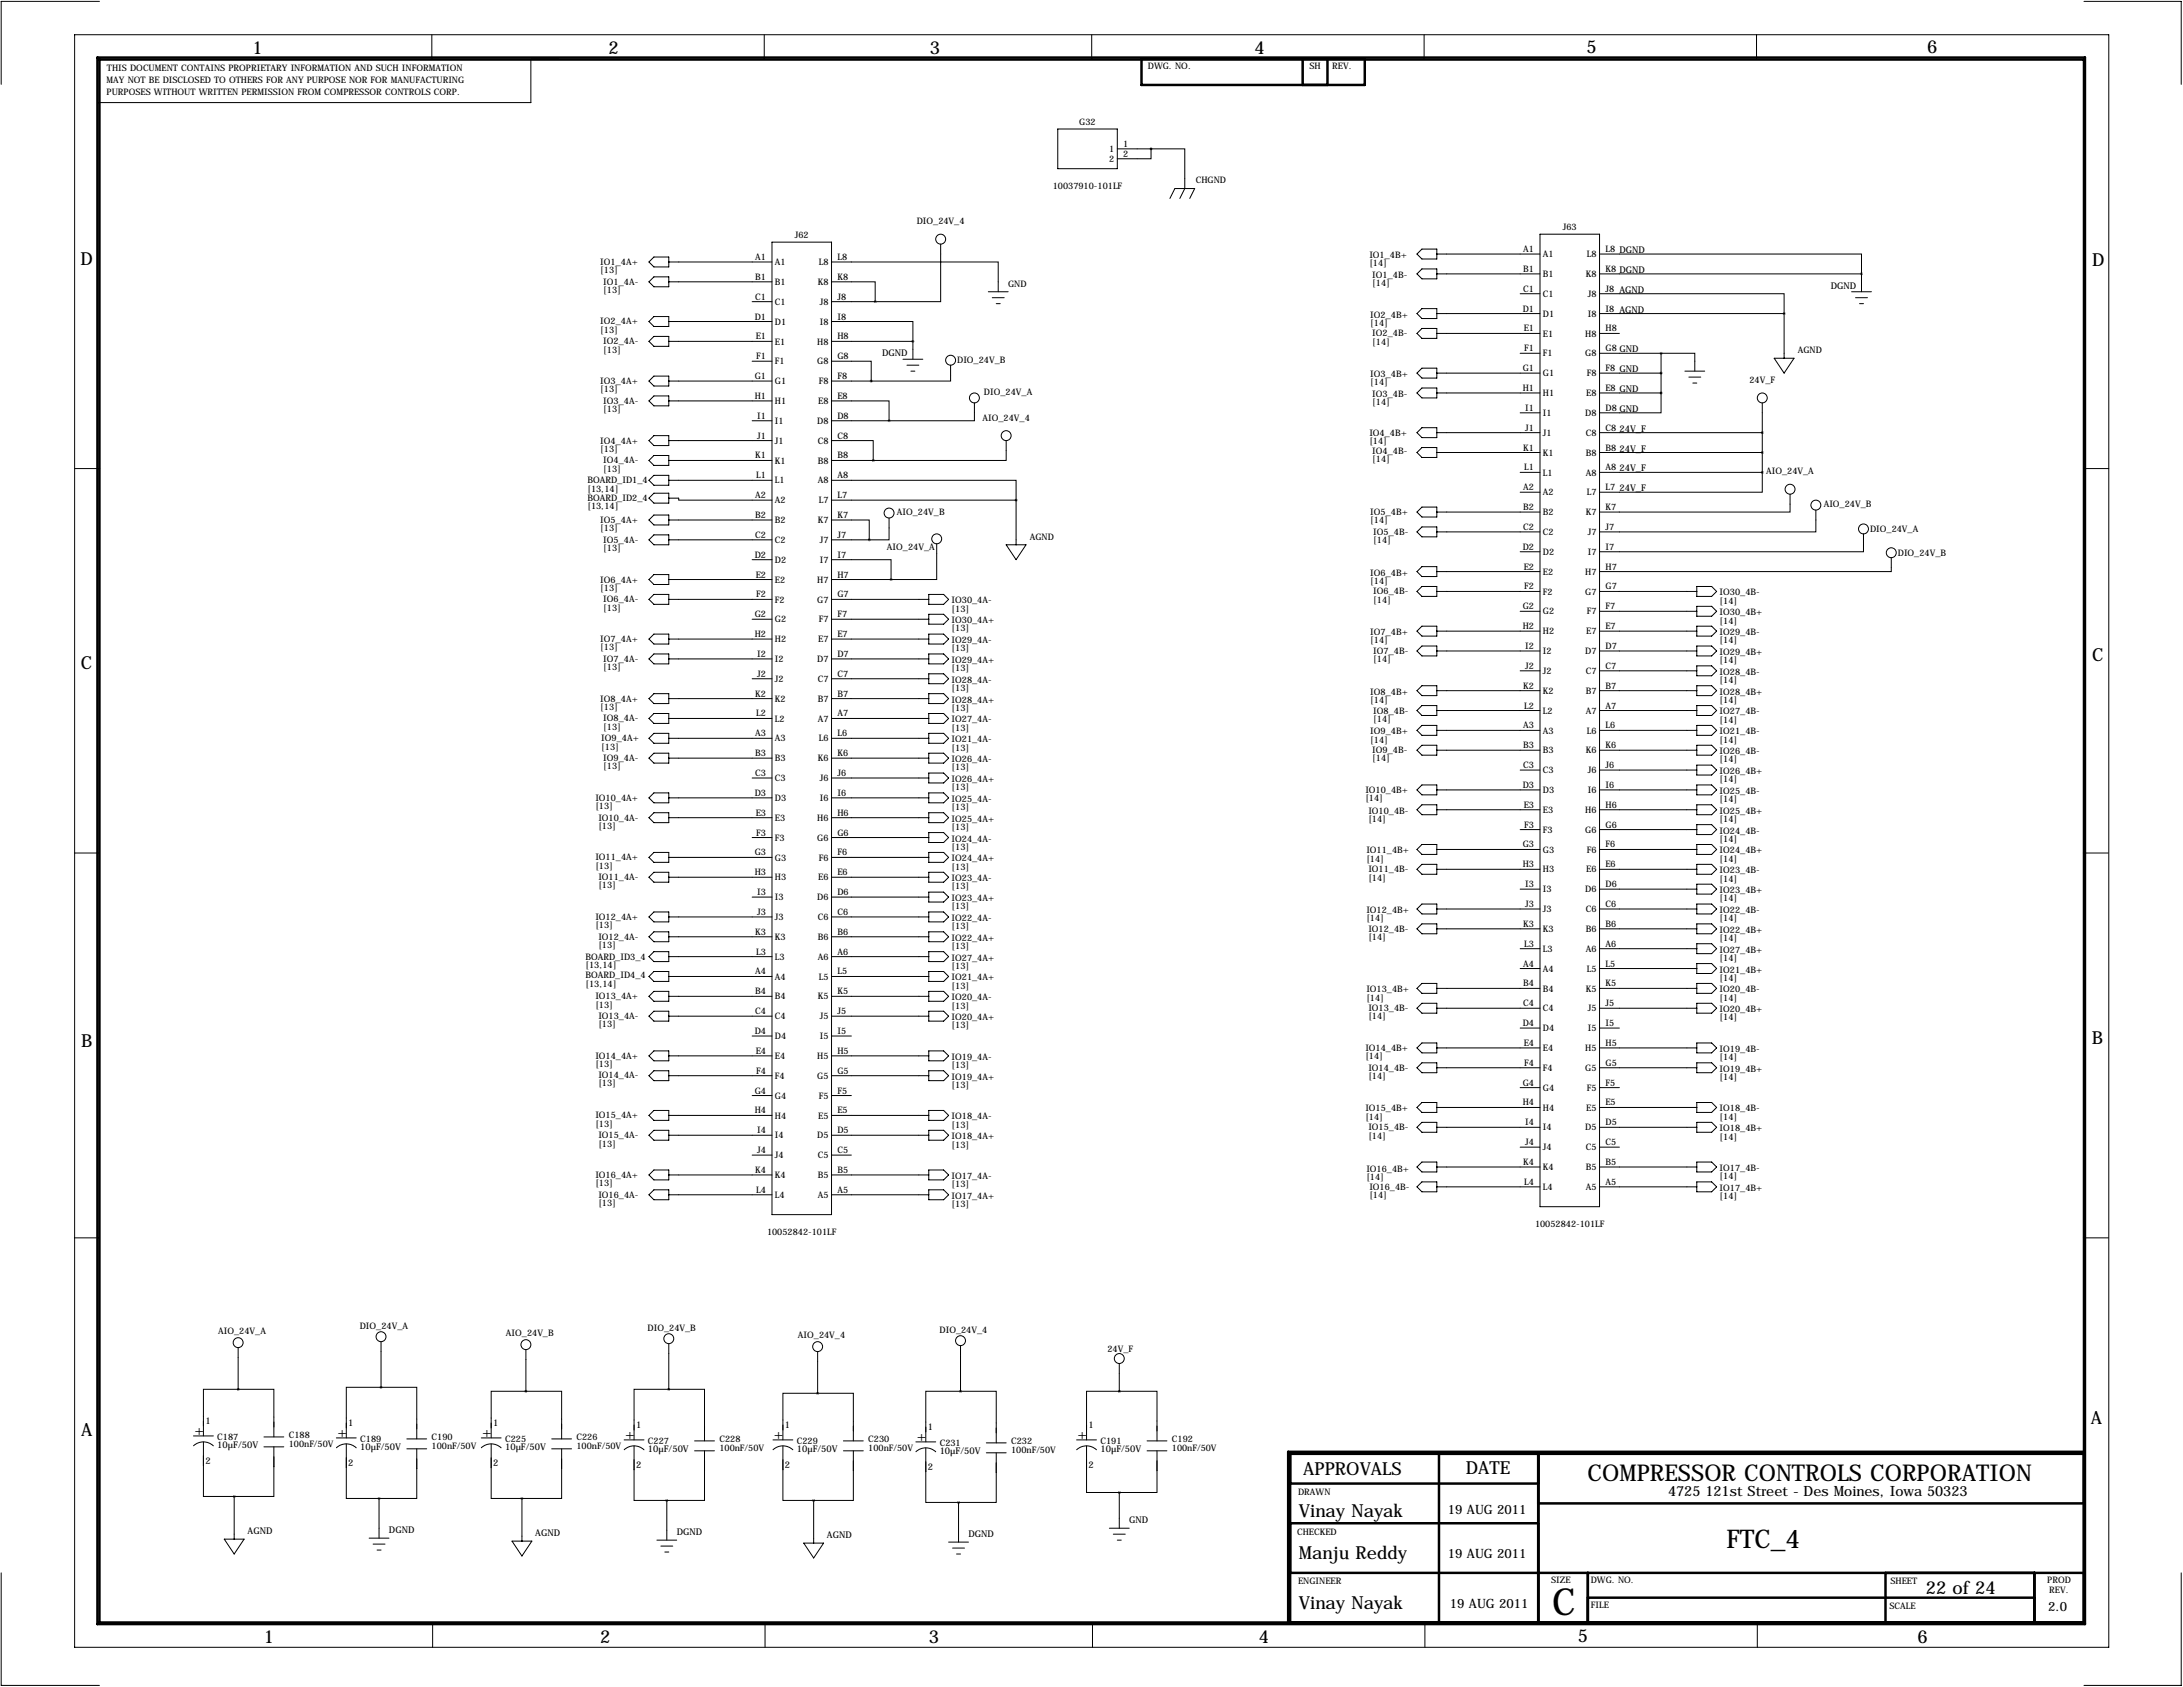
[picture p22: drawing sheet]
<svg xmlns="http://www.w3.org/2000/svg" width="559mm" height="432mm" viewBox="0 0 559 432" stroke-linecap="round" stroke-linejoin="round" font-family="sans-serif">
<defs><g id="words">
<text font-size="9.6" x="397.3" y="413.5">C</text>
<text font-size="6.6" x="442" y="396.2">FTC_4</text>
<text font-size="5.9" x="406.4" y="379">COMPRESSOR CONTROLS CORPORATION</text>
<g font-size="4.6">
<text x="64.6" y="13.7">1</text>
<text x="155.8" y="13.7">2</text>
<text x="238" y="13.7">3</text>
<text x="321.1" y="13.7">4</text>
<text x="406.1" y="13.5">5</text>
<text x="493.3" y="13.5">6</text>
<text x="20.6" y="67.9">D</text>
<text x="535.6" y="68.1">D</text>
<text x="20.7" y="171.1">C</text>
<text x="535.5" y="169.2">C</text>
<text x="20.8" y="268.1">B</text>
<text x="535.4" y="267.2">B</text>
<text x="535.2" y="364.5">A</text>
<text x="20.8" y="367.5">A</text>
<text x="333.6" y="377.4">APPROVALS</text>
<text x="375.2" y="377.2">DATE</text>
<text x="332.5" y="388.4">Vinay Nayak</text>
<text x="332.5" y="399">Manju Reddy</text>
<text x="493" y="407.9">22 of 24</text>
<text x="332.5" y="411.7">Vinay Nayak</text>
<text x="67.5" y="420.6">1</text>
<text x="153.6" y="420.6">2</text>
<text x="237.8" y="420.6">3</text>
<text x="322.2" y="420.5">4</text>
<text x="403.9" y="420.4">5</text>
<text x="490.9" y="420.6">6</text>
</g>
<g font-size="3.6">
<text x="49.8" y="367.3">+</text>
<text x="86.4" y="367.8">+</text>
<text x="123.4" y="367.8">+</text>
<text x="160" y="368.3">+</text>
<text x="198.1" y="368.3">+</text>
<text x="234.7" y="368.8">+</text>
<text x="275.8" y="368.3">+</text>
<text x="427" y="383">4725 121st Street - Des Moines, Iowa 50323</text>
</g>
<g font-size="3.3">
<text x="370.6" y="387.6">19 AUG 2011</text>
<text x="370.6" y="398.8">19 AUG 2011</text>
<text x="371.1" y="411.5">19 AUG 2011</text>
<text x="524.3" y="412.2">2.0</text>
</g>
<g font-size="2.4">
<text x="468.6" y="73.9">DGND</text>
<text x="225.8" y="91.2">DGND</text>
<text x="414.5" y="110.5">24V_F</text>
<text x="414.5" y="115.6">24V_F</text>
<text x="414.5" y="125.7">24V_F</text>
<text x="414.5" y="120.7">24V_F</text>
<text x="52.6" y="364.5">1</text>
<text x="89.2" y="365">1</text>
<text x="126.2" y="365">1</text>
<text x="162.8" y="365.5">1</text>
<text x="200.9" y="365.5">1</text>
<text x="278.6" y="365.5">1</text>
<text x="55.6" y="370.7">10µF/50V</text>
<text x="92.2" y="371.2">10µF/50V</text>
<text x="129.3" y="371.2">10µF/50V</text>
<text x="165.9" y="371.7">10µF/50V</text>
<text x="204" y="371.7">10µF/50V</text>
<text x="237.5" y="366">1</text>
<text x="281.7" y="371.7">10µF/50V</text>
<text x="52.6" y="374.8">2</text>
<text x="89.2" y="375.3">2</text>
<text x="126.2" y="375.3">2</text>
<text x="162.8" y="375.8">2</text>
<text x="200.9" y="375.8">2</text>
<text x="237.5" y="376.3">2</text>
<text x="240.5" y="372.2">10µF/50V</text>
<text x="278.6" y="375.8">2</text>
<text x="289.1" y="389.9">GND</text>
<text x="63.4" y="392.7">AGND</text>
<text x="99.6" y="392.4">DGND</text>
<text x="137" y="393.2">AGND</text>
<text x="173.2" y="392.9">DGND</text>
<text x="211.7" y="393.7">AGND</text>
<text x="247.9" y="393.4">DGND</text>
</g>
<g font-size="2.3">
<text x="293.8" y="17.6">DWG. NO.</text>
<text x="335.2" y="17.7">SH</text>
<text x="341" y="17.7">REV.</text>
<text x="27.3" y="21.1">MAY NOT BE DISCLOSED TO OTHERS FOR ANY PURPOSE NOR FOR MANUFACTURING</text>
<text x="27.4" y="18.3">THIS DOCUMENT CONTAINS PROPRIETARY INFORMATION AND SUCH INFORMATION</text>
<text x="27.3" y="24.2">PURPOSES WITHOUT WRITTEN PERMISSION FROM COMPRESSOR CONTROLS CORP.</text>
<text x="276.3" y="32">G32</text>
<text x="283.9" y="38.9">1</text>
<text x="283.9" y="41.4">2</text>
<text x="287.5" y="37.6">1</text>
<text x="287.5" y="40.1">2</text>
<text x="306.1" y="46.7">CHGND</text>
<text x="269.5" y="48.3">10037910-101LF</text>
<text x="234.7" y="57.4">DIO_24V_4</text>
<text x="400" y="58.9">J63</text>
<text x="203.5" y="61">J62</text>
<text x="389.9" y="64.5">A1</text>
<text x="395" y="65.8">A1</text>
<text x="406.2" y="65.8">L8</text>
<text x="411" y="64.5">L8 DGND</text>
<text x="153.7" y="67.8">IO1_4A+</text>
<text x="153.7" y="69.9">[13]</text>
<text x="193.3" y="66.5">A1</text>
<text x="193.3" y="71.6">B1</text>
<text x="198.4" y="67.9">A1</text>
<text x="209.6" y="67.9">L8</text>
<text x="214.4" y="66.5">L8</text>
<text x="214.4" y="71.6">K8</text>
<text x="350.5" y="66">IO1_4B+</text>
<text x="350.5" y="68.2">[14]</text>
<text x="351.3" y="71.1">IO1_4B-</text>
<text x="389.9" y="69.6">B1</text>
<text x="395" y="70.9">B1</text>
<text x="405.9" y="70.9">K8</text>
<text x="411" y="69.6">K8 DGND</text>
<text x="154.4" y="72.9">IO1_4A-</text>
<text x="154.4" y="75">[13]</text>
<text x="193.3" y="76.7">C1</text>
<text x="198.4" y="72.9">B1</text>
<text x="209.3" y="72.9">K8</text>
<text x="214.4" y="76.7">J8</text>
<text x="258.1" y="73.4">GND</text>
<text x="351.3" y="73.2">[14]</text>
<text x="389.9" y="74.7">C1</text>
<text x="395" y="76">C1</text>
<text x="406.4" y="76">J8</text>
<text x="411" y="74.7">J8 AGND</text>
<text x="153.7" y="83.1">IO2_4A+</text>
<text x="193.2" y="81.8">D1</text>
<text x="198.4" y="78">C1</text>
<text x="198.4" y="83.1">D1</text>
<text x="209.9" y="78">J8</text>
<text x="209.9" y="83.1">I8</text>
<text x="214.4" y="81.8">I8</text>
<text x="350.8" y="81.3">IO2_4B+</text>
<text x="350.8" y="83.4">[14]</text>
<text x="389.8" y="79.8">D1</text>
<text x="395" y="81.1">D1</text>
<text x="406.4" y="81.1">I8</text>
<text x="411" y="79.8">I8 AGND</text>
<text x="153.7" y="85.2">[13]</text>
<text x="154.4" y="88.1">IO2_4A-</text>
<text x="193.5" y="86.9">E1</text>
<text x="198.4" y="88.2">E1</text>
<text x="209.2" y="88.2">H8</text>
<text x="214.4" y="86.9">H8</text>
<text x="351.3" y="86.1">IO2_4B-</text>
<text x="351.3" y="88.2">[14]</text>
<text x="390" y="84.8">E1</text>
<text x="390.2" y="89.9">F1</text>
<text x="395" y="86.2">E1</text>
<text x="405.8" y="86.2">H8</text>
<text x="411" y="84.8">H8</text>
<text x="411" y="89.9">G8 GND</text>
<text x="154.4" y="90.3">[13]</text>
<text x="193.6" y="91.9">F1</text>
<text x="198.4" y="93.3">F1</text>
<text x="209.2" y="93.3">G8</text>
<text x="214.4" y="91.9">G8</text>
<text x="245" y="93">DIO_24V_B</text>
<text x="389.8" y="95">G1</text>
<text x="395" y="91.2">F1</text>
<text x="405.8" y="91.2">G8</text>
<text x="411" y="95">F8 GND</text>
<text x="460.2" y="90.4">AGND</text>
<text x="153.7" y="98.3">IO3_4A+</text>
<text x="153.7" y="100.4">[13]</text>
<text x="193.2" y="97">G1</text>
<text x="198.4" y="98.3">G1</text>
<text x="209.6" y="98.3">F8</text>
<text x="214.4" y="97">F8</text>
<text x="251.9" y="101.1">DIO_24V_A</text>
<text x="350.8" y="96.5">IO3_4B+</text>
<text x="350.8" y="98.6">[14]</text>
<text x="351.3" y="101.6">IO3_4B-</text>
<text x="389.8" y="100.1">H1</text>
<text x="395" y="96.3">G1</text>
<text x="395" y="101.4">H1</text>
<text x="406.1" y="101.4">E8</text>
<text x="406.2" y="96.3">F8</text>
<text x="411" y="100.1">E8 GND</text>
<text x="447.8" y="98">24V_F</text>
<text x="154.4" y="103.4">IO3_4A-</text>
<text x="154.4" y="105.5">[13]</text>
<text x="193.2" y="102.1">H1</text>
<text x="193.8" y="107.2">I1</text>
<text x="198.4" y="103.4">H1</text>
<text x="209.5" y="103.4">E8</text>
<text x="214.4" y="102.1">E8</text>
<text x="214.4" y="107.2">D8</text>
<text x="251.5" y="107.7">AIO_24V_4</text>
<text x="351.3" y="103.7">[14]</text>
<text x="390.4" y="105.2">I1</text>
<text x="395" y="106.5">I1</text>
<text x="405.8" y="106.5">D8</text>
<text x="411" y="105.2">D8 GND</text>
<text x="153.7" y="113.5">IO4_4A+</text>
<text x="193.8" y="112.3">J1</text>
<text x="198.4" y="108.5">I1</text>
<text x="198.4" y="113.6">J1</text>
<text x="209.2" y="108.5">D8</text>
<text x="209.3" y="113.6">C8</text>
<text x="214.4" y="112.3">C8</text>
<text x="350.5" y="111.5">IO4_4B+</text>
<text x="350.5" y="113.6">[14]</text>
<text x="390.4" y="110.2">J1</text>
<text x="395" y="111.6">J1</text>
<text x="405.9" y="111.6">C8</text>
<text x="411" y="110.2">C8</text>
<text x="153.7" y="115.7">[13]</text>
<text x="154.4" y="118.6">IO4_4A-</text>
<text x="193.3" y="117.3">K1</text>
<text x="198.4" y="118.7">K1</text>
<text x="209.3" y="118.7">B8</text>
<text x="214.4" y="117.3">B8</text>
<text x="351.3" y="116.1">IO4_4B-</text>
<text x="351.3" y="118.2">[14]</text>
<text x="389.9" y="115.3">K1</text>
<text x="395" y="116.6">K1</text>
<text x="405.9" y="116.6">B8</text>
<text x="411" y="115.3">B8</text>
<text x="150.4" y="123.7">BOARD_ID1_4</text>
<text x="150.4" y="125.8">[13,14]</text>
<text x="154.4" y="120.7">[13]</text>
<text x="193.6" y="122.4">L1</text>
<text x="198.4" y="123.7">L1</text>
<text x="209.3" y="123.7">A8</text>
<text x="214.4" y="122.4">A8</text>
<text x="389.9" y="125.5">A2</text>
<text x="390.2" y="120.4">L1</text>
<text x="395" y="121.7">L1</text>
<text x="405.9" y="121.7">A8</text>
<text x="411" y="120.4">A8</text>
<text x="411" y="125.5">L7</text>
<text x="452.1" y="121.4">AIO_24V_A</text>
<text x="150.4" y="128.3">BOARD_ID2_4</text>
<text x="150.4" y="130.4">[13,14]</text>
<text x="193.3" y="127.5">A2</text>
<text x="198.4" y="128.8">A2</text>
<text x="209.6" y="128.8">L7</text>
<text x="214.4" y="127.5">L7</text>
<text x="229.6" y="131.8">AIO_24V_B</text>
<text x="350.8" y="131.8">IO5_4B+</text>
<text x="389.9" y="130.6">B2</text>
<text x="395" y="126.8">A2</text>
<text x="395" y="131.9">B2</text>
<text x="405.9" y="131.9">K7</text>
<text x="406.2" y="126.8">L7</text>
<text x="411" y="130.6">K7</text>
<text x="466.8" y="129.8">AIO_24V_B</text>
<text x="153.7" y="133.9">IO5_4A+</text>
<text x="153.7" y="136">[13]</text>
<text x="193.3" y="132.6">B2</text>
<text x="193.3" y="137.7">C2</text>
<text x="198.4" y="133.9">B2</text>
<text x="209.3" y="133.9">K7</text>
<text x="214.4" y="132.6">K7</text>
<text x="214.4" y="137.7">J7</text>
<text x="350.8" y="133.9">[14]</text>
<text x="351.5" y="136.9">IO5_4B-</text>
<text x="389.9" y="135.6">C2</text>
<text x="395" y="137">C2</text>
<text x="406.4" y="137">J7</text>
<text x="411" y="135.6">J7</text>
<text x="478.7" y="136.1">DIO_24V_A</text>
<text x="154.4" y="138.9">IO5_4A-</text>
<text x="154.4" y="141.1">[13]</text>
<text x="193.2" y="142.7">D2</text>
<text x="198.4" y="139">C2</text>
<text x="209.9" y="139">J7</text>
<text x="214.4" y="142.7">I7</text>
<text x="227" y="140.7">AIO_24V_A</text>
<text x="263.6" y="138.2">AGND</text>
<text x="351.5" y="139">[14]</text>
<text x="389.8" y="140.7">D2</text>
<text x="395" y="142">D2</text>
<text x="406.4" y="142">I7</text>
<text x="411" y="140.7">I7</text>
<text x="485.8" y="142.2">DIO_24V_B</text>
<text x="153.7" y="149.1">IO6_4A+</text>
<text x="193.5" y="147.8">E2</text>
<text x="198.4" y="144.1">D2</text>
<text x="198.4" y="149.1">E2</text>
<text x="209.2" y="149.1">H7</text>
<text x="209.9" y="144.1">I7</text>
<text x="214.4" y="147.8">H7</text>
<text x="350.8" y="147.3">IO6_4B+</text>
<text x="350.8" y="149.4">[14]</text>
<text x="390" y="145.8">E2</text>
<text x="395" y="147.1">E2</text>
<text x="405.8" y="147.1">H7</text>
<text x="411" y="145.8">H7</text>
<text x="153.7" y="151.2">[13]</text>
<text x="154.4" y="154.2">IO6_4A-</text>
<text x="193.6" y="152.9">F2</text>
<text x="198.4" y="154.2">F2</text>
<text x="209.2" y="154.2">G7</text>
<text x="214.4" y="152.9">G7</text>
<text x="243.6" y="154.4">IO30_4A-</text>
<text x="351.5" y="152.1">IO6_4B-</text>
<text x="351.5" y="154.3">[14]</text>
<text x="389.8" y="156">G2</text>
<text x="390.2" y="150.9">F2</text>
<text x="395" y="152.2">F2</text>
<text x="405.8" y="152.2">G7</text>
<text x="411" y="150.9">G7</text>
<text x="411" y="156">F7</text>
<text x="440.2" y="152.4">IO30_4B-</text>
<text x="440.2" y="154.5">[14]</text>
<text x="154.4" y="156.3">[13]</text>
<text x="193.2" y="158">G2</text>
<text x="198.4" y="159.3">G2</text>
<text x="209.6" y="159.3">F7</text>
<text x="214.4" y="158">F7</text>
<text x="243.6" y="156.6">[13]</text>
<text x="243.6" y="159.5">IO30_4A+</text>
<text x="243.6" y="161.6">[13]</text>
<text x="389.8" y="161">H2</text>
<text x="395" y="157.3">G2</text>
<text x="406.2" y="157.3">F7</text>
<text x="411" y="161">E7</text>
<text x="440.2" y="157.5">IO30_4B+</text>
<text x="440.2" y="159.6">[14]</text>
<text x="153.7" y="164.3">IO7_4A+</text>
<text x="153.7" y="166.5">[13]</text>
<text x="193.2" y="163.1">H2</text>
<text x="198.4" y="164.4">H2</text>
<text x="209.5" y="164.4">E7</text>
<text x="214.4" y="163.1">E7</text>
<text x="243.6" y="164.6">IO29_4A-</text>
<text x="243.6" y="166.7">[13]</text>
<text x="350.8" y="162.6">IO7_4B+</text>
<text x="350.8" y="164.7">[14]</text>
<text x="351.5" y="167.4">IO7_4B-</text>
<text x="390.4" y="166.1">I2</text>
<text x="395" y="162.4">H2</text>
<text x="395" y="167.4">I2</text>
<text x="405.8" y="167.4">D7</text>
<text x="406.1" y="162.4">E7</text>
<text x="411" y="166.1">D7</text>
<text x="440.2" y="162.6">IO29_4B-</text>
<text x="440.2" y="164.7">[14]</text>
<text x="440.2" y="167.6">IO29_4B+</text>
<text x="154.4" y="169.4">IO7_4A-</text>
<text x="154.4" y="171.5">[13]</text>
<text x="193.8" y="168.1">I2</text>
<text x="193.8" y="173.2">J2</text>
<text x="198.4" y="169.5">I2</text>
<text x="209.2" y="169.5">D7</text>
<text x="214.4" y="168.1">D7</text>
<text x="214.4" y="173.2">C7</text>
<text x="243.6" y="169.7">IO29_4A+</text>
<text x="243.6" y="171.8">[13]</text>
<text x="351.5" y="169.5">[14]</text>
<text x="390.4" y="171.2">J2</text>
<text x="395" y="172.5">J2</text>
<text x="405.9" y="172.5">C7</text>
<text x="411" y="171.2">C7</text>
<text x="440.2" y="172.7">IO28_4B-</text>
<text x="440.2" y="169.8">[14]</text>
<text x="153.7" y="179.6">IO8_4A+</text>
<text x="193.3" y="178.3">K2</text>
<text x="198.4" y="174.5">J2</text>
<text x="198.4" y="179.6">K2</text>
<text x="209.3" y="174.5">C7</text>
<text x="209.3" y="179.6">B7</text>
<text x="214.4" y="178.3">B7</text>
<text x="243.6" y="174.8">IO28_4A-</text>
<text x="243.6" y="176.9">[13]</text>
<text x="243.6" y="179.8">IO28_4A+</text>
<text x="350.8" y="177.8">IO8_4B+</text>
<text x="350.8" y="179.9">[14]</text>
<text x="389.9" y="176.3">K2</text>
<text x="395" y="177.6">K2</text>
<text x="405.9" y="177.6">B7</text>
<text x="411" y="176.3">B7</text>
<text x="440.2" y="174.8">[14]</text>
<text x="440.2" y="177.8">IO28_4B+</text>
<text x="440.2" y="179.9">[14]</text>
<text x="153.7" y="181.7">[13]</text>
<text x="154.4" y="184.7">IO8_4A-</text>
<text x="193.6" y="183.4">L2</text>
<text x="198.4" y="184.7">L2</text>
<text x="209.3" y="184.7">A7</text>
<text x="214.4" y="183.4">A7</text>
<text x="243.6" y="184.9">IO27_4A-</text>
<text x="243.6" y="182">[13]</text>
<text x="351.5" y="182.6">IO8_4B-</text>
<text x="351.5" y="184.7">[14]</text>
<text x="390.2" y="181.4">L2</text>
<text x="395" y="182.7">L2</text>
<text x="405.9" y="182.7">A7</text>
<text x="411" y="181.4">A7</text>
<text x="440.2" y="182.9">IO27_4B-</text>
<text x="440.2" y="185">[14]</text>
<text x="153.9" y="189.7">IO9_4A+</text>
<text x="153.9" y="191.9">[13]</text>
<text x="154.4" y="186.8">[13]</text>
<text x="193.3" y="188.5">A3</text>
<text x="198.4" y="189.8">A3</text>
<text x="209.6" y="189.8">L6</text>
<text x="214.4" y="188.5">L6</text>
<text x="243.6" y="187">[13]</text>
<text x="243.6" y="190">IO21_4A-</text>
<text x="350.8" y="188">IO9_4B+</text>
<text x="350.8" y="190.1">[14]</text>
<text x="389.9" y="186.4">A3</text>
<text x="389.9" y="191.5">B3</text>
<text x="395" y="187.8">A3</text>
<text x="406.2" y="187.8">L6</text>
<text x="411" y="186.4">L6</text>
<text x="411" y="191.5">K6</text>
<text x="440.2" y="188">IO21_4B-</text>
<text x="440.2" y="190.1">[14]</text>
<text x="154.4" y="194.8">IO9_4A-</text>
<text x="154.4" y="196.9">[13]</text>
<text x="193.3" y="193.5">B3</text>
<text x="198.4" y="194.9">B3</text>
<text x="209.3" y="194.9">K6</text>
<text x="214.4" y="193.5">K6</text>
<text x="243.6" y="195.1">IO26_4A-</text>
<text x="243.6" y="197.2">[13]</text>
<text x="243.6" y="192.1">[13]</text>
<text x="351.3" y="192.8">IO9_4B-</text>
<text x="351.3" y="194.9">[14]</text>
<text x="389.9" y="196.6">C3</text>
<text x="395" y="192.8">B3</text>
<text x="395" y="197.9">C3</text>
<text x="405.9" y="192.8">K6</text>
<text x="406.4" y="197.9">J6</text>
<text x="411" y="196.6">J6</text>
<text x="440.2" y="193">IO26_4B-</text>
<text x="440.2" y="195.2">[14]</text>
<text x="193.2" y="203.7">D3</text>
<text x="193.3" y="198.6">C3</text>
<text x="198.4" y="199.9">C3</text>
<text x="209.9" y="199.9">J6</text>
<text x="214.4" y="198.6">J6</text>
<text x="214.4" y="203.7">I6</text>
<text x="243.6" y="200.2">IO26_4A+</text>
<text x="243.6" y="202.3">[13]</text>
<text x="349.5" y="202.9">IO10_4B+</text>
<text x="389.8" y="201.7">D3</text>
<text x="395" y="203">D3</text>
<text x="406.4" y="203">I6</text>
<text x="411" y="201.7">I6</text>
<text x="440.2" y="203.2">IO25_4B-</text>
<text x="440.2" y="198.1">IO26_4B+</text>
<text x="440.2" y="200.2">[14]</text>
<text x="152.4" y="205">IO10_4A+</text>
<text x="152.4" y="207.1">[13]</text>
<text x="193.5" y="208.8">E3</text>
<text x="198.4" y="205">D3</text>
<text x="209.9" y="205">I6</text>
<text x="214.4" y="208.8">H6</text>
<text x="243.6" y="205.2">IO25_4A-</text>
<text x="243.6" y="207.4">[13]</text>
<text x="349.5" y="205.1">[14]</text>
<text x="350.3" y="208.3">IO10_4B-</text>
<text x="390" y="206.8">E3</text>
<text x="395" y="208.1">E3</text>
<text x="405.8" y="208.1">H6</text>
<text x="411" y="206.8">H6</text>
<text x="440.2" y="205.3">[14]</text>
<text x="440.2" y="208.3">IO25_4B+</text>
<text x="153.2" y="210.1">IO10_4A-</text>
<text x="153.2" y="212.2">[13]</text>
<text x="193.6" y="213.9">F3</text>
<text x="198.4" y="210.1">E3</text>
<text x="198.4" y="215.2">F3</text>
<text x="209.2" y="210.1">H6</text>
<text x="209.2" y="215.2">G6</text>
<text x="214.4" y="213.9">G6</text>
<text x="243.6" y="215.4">IO24_4A-</text>
<text x="243.6" y="210.3">IO25_4A+</text>
<text x="243.6" y="212.4">[13]</text>
<text x="350.3" y="210.4">[14]</text>
<text x="390.2" y="211.8">F3</text>
<text x="395" y="213.2">F3</text>
<text x="405.8" y="213.2">G6</text>
<text x="411" y="211.8">G6</text>
<text x="440.2" y="213.4">IO24_4B-</text>
<text x="440.2" y="215.5">[14]</text>
<text x="440.2" y="210.4">[14]</text>
<text x="152.4" y="220.2">IO11_4A+</text>
<text x="193.2" y="218.9">G3</text>
<text x="198.4" y="220.3">G3</text>
<text x="209.6" y="220.3">F6</text>
<text x="214.4" y="218.9">F6</text>
<text x="243.6" y="217.5">[13]</text>
<text x="243.6" y="220.5">IO24_4A+</text>
<text x="349.8" y="218.4">IO11_4B+</text>
<text x="349.8" y="220.6">[14]</text>
<text x="389.8" y="216.9">G3</text>
<text x="389.8" y="222">H3</text>
<text x="395" y="218.2">G3</text>
<text x="406.2" y="218.2">F6</text>
<text x="411" y="216.9">F6</text>
<text x="411" y="222">E6</text>
<text x="440.2" y="218.4">IO24_4B+</text>
<text x="440.2" y="220.6">[14]</text>
<text x="152.4" y="222.3">[13]</text>
<text x="153.2" y="225.3">IO11_4A-</text>
<text x="153.2" y="227.4">[13]</text>
<text x="193.2" y="224">H3</text>
<text x="198.4" y="225.3">H3</text>
<text x="209.5" y="225.3">E6</text>
<text x="214.4" y="224">E6</text>
<text x="243.6" y="225.6">IO23_4A-</text>
<text x="243.6" y="227.7">[13]</text>
<text x="243.6" y="222.6">[13]</text>
<text x="350.3" y="223.3">IO11_4B-</text>
<text x="350.3" y="225.4">[14]</text>
<text x="390.4" y="227.1">I3</text>
<text x="395" y="223.3">H3</text>
<text x="406.1" y="223.3">E6</text>
<text x="411" y="227.1">D6</text>
<text x="440.2" y="223.5">IO23_4B-</text>
<text x="440.2" y="225.6">[14]</text>
<text x="193.8" y="229.1">I3</text>
<text x="198.4" y="230.4">I3</text>
<text x="209.2" y="230.4">D6</text>
<text x="214.4" y="229.1">D6</text>
<text x="243.6" y="230.6">IO23_4A+</text>
<text x="243.6" y="232.8">[13]</text>
<text x="349.8" y="233.7">IO12_4B+</text>
<text x="390.4" y="232.2">J3</text>
<text x="395" y="228.4">I3</text>
<text x="395" y="233.5">J3</text>
<text x="405.8" y="228.4">D6</text>
<text x="405.9" y="233.5">C6</text>
<text x="411" y="232.2">C6</text>
<text x="440.2" y="233.7">IO22_4B-</text>
<text x="440.2" y="228.6">IO23_4B+</text>
<text x="440.2" y="230.7">[14]</text>
<text x="152.4" y="235.5">IO12_4A+</text>
<text x="152.4" y="237.6">[13]</text>
<text x="193.3" y="239.3">K3</text>
<text x="193.8" y="234.2">J3</text>
<text x="198.4" y="235.5">J3</text>
<text x="209.3" y="235.5">C6</text>
<text x="214.4" y="234.2">C6</text>
<text x="214.4" y="239.3">B6</text>
<text x="243.6" y="235.7">IO22_4A-</text>
<text x="243.6" y="237.8">[13]</text>
<text x="349.8" y="235.8">[14]</text>
<text x="350.3" y="238.5">IO12_4B-</text>
<text x="389.9" y="237.2">K3</text>
<text x="395" y="238.6">K3</text>
<text x="405.9" y="238.6">B6</text>
<text x="411" y="237.2">B6</text>
<text x="440.2" y="235.8">[14]</text>
<text x="440.2" y="238.8">IO22_4B+</text>
<text x="149.9" y="245.6">BOARD_ID3_4</text>
<text x="153.2" y="240.5">IO12_4A-</text>
<text x="153.2" y="242.7">[13]</text>
<text x="193.6" y="244.3">L3</text>
<text x="198.4" y="240.6">K3</text>
<text x="198.4" y="245.7">L3</text>
<text x="209.3" y="240.6">B6</text>
<text x="209.3" y="245.7">A6</text>
<text x="214.4" y="244.3">A6</text>
<text x="243.6" y="240.8">IO22_4A+</text>
<text x="243.6" y="242.9">[13]</text>
<text x="243.6" y="245.9">IO27_4A+</text>
<text x="350.3" y="240.6">[14]</text>
<text x="390.2" y="242.3">L3</text>
<text x="395" y="243.6">L3</text>
<text x="405.9" y="243.6">A6</text>
<text x="411" y="242.3">A6</text>
<text x="440.2" y="240.9">[14]</text>
<text x="440.2" y="243.8">IO27_4B+</text>
<text x="440.2" y="246">[14]</text>
<text x="149.9" y="247.7">[13,14]</text>
<text x="149.9" y="250.4">BOARD_ID4_4</text>
<text x="193.3" y="249.4">A4</text>
<text x="198.4" y="250.7">A4</text>
<text x="209.6" y="250.7">L5</text>
<text x="214.4" y="249.4">L5</text>
<text x="243.6" y="251">IO21_4A+</text>
<text x="243.6" y="248">[13]</text>
<text x="389.9" y="247.4">A4</text>
<text x="395" y="248.7">A4</text>
<text x="406.2" y="248.7">L5</text>
<text x="411" y="247.4">L5</text>
<text x="440.2" y="248.9">IO21_4B+</text>
<text x="440.2" y="251">[14]</text>
<text x="149.9" y="252.6">[13,14]</text>
<text x="152.4" y="255.8">IO13_4A+</text>
<text x="152.4" y="257.9">[13]</text>
<text x="193.3" y="254.5">B4</text>
<text x="198.4" y="255.8">B4</text>
<text x="209.3" y="255.8">K5</text>
<text x="214.4" y="254.5">K5</text>
<text x="243.6" y="256">IO20_4A-</text>
<text x="243.6" y="253.1">[13]</text>
<text x="349.8" y="254">IO13_4B+</text>
<text x="349.8" y="256.1">[14]</text>
<text x="389.9" y="252.5">B4</text>
<text x="389.9" y="257.6">C4</text>
<text x="395" y="253.8">B4</text>
<text x="405.9" y="253.8">K5</text>
<text x="411" y="252.5">K5</text>
<text x="411" y="257.6">J5</text>
<text x="440.2" y="254">IO20_4B-</text>
<text x="440.2" y="256.1">[14]</text>
<text x="153.2" y="260.9">IO13_4A-</text>
<text x="153.2" y="263">[13]</text>
<text x="193.3" y="259.6">C4</text>
<text x="198.4" y="260.9">C4</text>
<text x="209.9" y="260.9">J5</text>
<text x="214.4" y="259.6">J5</text>
<text x="243.6" y="258.2">[13]</text>
<text x="243.6" y="261.1">IO20_4A+</text>
<text x="243.6" y="263.2">[13]</text>
<text x="350.3" y="258.8">IO13_4B-</text>
<text x="350.3" y="260.9">[14]</text>
<text x="389.8" y="262.6">D4</text>
<text x="395" y="258.9">C4</text>
<text x="395" y="263.9">D4</text>
<text x="406.4" y="258.9">J5</text>
<text x="406.4" y="263.9">I5</text>
<text x="411" y="262.6">I5</text>
<text x="440.2" y="259.1">IO20_4B+</text>
<text x="440.2" y="261.2">[14]</text>
<text x="193.2" y="264.7">D4</text>
<text x="193.5" y="269.7">E4</text>
<text x="198.4" y="266">D4</text>
<text x="209.9" y="266">I5</text>
<text x="214.4" y="264.7">I5</text>
<text x="214.4" y="269.7">H5</text>
<text x="349.5" y="269">IO14_4B+</text>
<text x="390" y="267.7">E4</text>
<text x="395" y="269">E4</text>
<text x="405.8" y="269">H5</text>
<text x="411" y="267.7">H5</text>
<text x="440.2" y="269.2">IO19_4B-</text>
<text x="152.4" y="271">IO14_4A+</text>
<text x="152.4" y="273.1">[13]</text>
<text x="153.2" y="275.8">IO14_4A-</text>
<text x="193.6" y="274.8">F4</text>
<text x="198.4" y="271.1">E4</text>
<text x="209.2" y="271.1">H5</text>
<text x="214.4" y="274.8">G5</text>
<text x="243.6" y="271.3">IO19_4A-</text>
<text x="243.6" y="273.4">[13]</text>
<text x="349.5" y="271.1">[14]</text>
<text x="350.3" y="274.1">IO14_4B-</text>
<text x="390.2" y="272.8">F4</text>
<text x="395" y="274.1">F4</text>
<text x="405.8" y="274.1">G5</text>
<text x="411" y="272.8">G5</text>
<text x="440.2" y="271.4">[14]</text>
<text x="440.2" y="274.3">IO19_4B+</text>
<text x="153.2" y="278">[13]</text>
<text x="193.2" y="279.9">G4</text>
<text x="198.4" y="276.1">F4</text>
<text x="198.4" y="281.2">G4</text>
<text x="209.2" y="276.1">G5</text>
<text x="209.6" y="281.2">F5</text>
<text x="214.4" y="279.9">F5</text>
<text x="243.6" y="276.4">IO19_4A+</text>
<text x="243.6" y="278.5">[13]</text>
<text x="350.3" y="276.2">[14]</text>
<text x="389.8" y="277.9">G4</text>
<text x="395" y="279.2">G4</text>
<text x="406.2" y="279.2">F5</text>
<text x="411" y="277.9">F5</text>
<text x="440.2" y="276.4">[14]</text>
<text x="152.4" y="286.3">IO15_4A+</text>
<text x="193.2" y="285">H4</text>
<text x="198.4" y="286.3">H4</text>
<text x="209.5" y="286.3">E5</text>
<text x="214.4" y="285">E5</text>
<text x="243.6" y="286.5">IO18_4A-</text>
<text x="349.5" y="284.5">IO15_4B+</text>
<text x="349.5" y="286.6">[14]</text>
<text x="389.8" y="283">H4</text>
<text x="395" y="284.3">H4</text>
<text x="406.1" y="284.3">E5</text>
<text x="411" y="283">E5</text>
<text x="440.2" y="284.5">IO18_4B-</text>
<text x="440.2" y="286.6">[14]</text>
<text x="152.4" y="288.4">[13]</text>
<text x="153.2" y="291.3">IO15_4A-</text>
<text x="153.2" y="293.5">[13]</text>
<text x="193.8" y="290.1">I4</text>
<text x="198.4" y="291.4">I4</text>
<text x="209.2" y="291.4">D5</text>
<text x="214.4" y="290.1">D5</text>
<text x="243.6" y="288.6">[13]</text>
<text x="243.6" y="291.6">IO18_4A+</text>
<text x="243.6" y="293.7">[13]</text>
<text x="350.3" y="289.3">IO15_4B-</text>
<text x="350.3" y="291.4">[14]</text>
<text x="390.4" y="288">I4</text>
<text x="390.4" y="293.1">J4</text>
<text x="395" y="289.3">I4</text>
<text x="405.8" y="289.3">D5</text>
<text x="411" y="288">D5</text>
<text x="411" y="293.1">C5</text>
<text x="440.2" y="289.6">IO18_4B+</text>
<text x="440.2" y="291.7">[14]</text>
<text x="193.8" y="295.1">J4</text>
<text x="198.4" y="296.5">J4</text>
<text x="209.3" y="296.5">C5</text>
<text x="214.4" y="295.1">C5</text>
<text x="349.8" y="300">IO16_4B+</text>
<text x="389.9" y="298.2">K4</text>
<text x="395" y="294.4">J4</text>
<text x="395" y="299.5">K4</text>
<text x="405.9" y="294.4">C5</text>
<text x="405.9" y="299.5">B5</text>
<text x="411" y="298.2">B5</text>
<text x="440.2" y="299.7">IO17_4B-</text>
<text x="152.4" y="301.5">IO16_4A+</text>
<text x="152.4" y="303.6">[13]</text>
<text x="193.3" y="300.2">K4</text>
<text x="193.6" y="305.3">L4</text>
<text x="198.4" y="301.5">K4</text>
<text x="209.3" y="301.5">B5</text>
<text x="214.4" y="300.2">B5</text>
<text x="214.4" y="305.3">A5</text>
<text x="243.6" y="301.8">IO17_4A-</text>
<text x="243.6" y="303.9">[13]</text>
<text x="349.8" y="302.1">[14]</text>
<text x="350.5" y="304.5">IO16_4B-</text>
<text x="390.2" y="303.3">L4</text>
<text x="395" y="304.6">L4</text>
<text x="405.9" y="304.6">A5</text>
<text x="411" y="303.3">A5</text>
<text x="440.2" y="301.8">[14]</text>
<text x="440.2" y="304.8">IO17_4B+</text>
<text x="153.2" y="306.6">IO16_4A-</text>
<text x="153.2" y="308.7">[13]</text>
<text x="198.4" y="306.6">L4</text>
<text x="209.3" y="306.6">A5</text>
<text x="243.6" y="306.8">IO17_4A+</text>
<text x="243.6" y="309">[13]</text>
<text x="350.5" y="306.7">[14]</text>
<text x="440.2" y="306.9">[14]</text>
<text x="196.3" y="316.1">10052842-101LF</text>
<text x="392.9" y="314">10052842-101LF</text>
<text x="55.8" y="341.4">AIO_24V_A</text>
<text x="92.1" y="340.1">DIO_24V_A</text>
<text x="129.5" y="341.9">AIO_24V_B</text>
<text x="165.8" y="340.6">DIO_24V_B</text>
<text x="240.5" y="341.1">DIO_24V_4</text>
<text x="204.3" y="342.4">AIO_24V_4</text>
<text x="283.5" y="345.9">24V_F</text>
<text x="55.6" y="368.6">C187</text>
<text x="73.9" y="368">C188</text>
<text x="73.9" y="370.4">100nF/50V</text>
<text x="92.2" y="369.1">C189</text>
<text x="110.5" y="368.6">C190</text>
<text x="110.5" y="370.9">100nF/50V</text>
<text x="129.3" y="369.1">C225</text>
<text x="147.6" y="368.6">C226</text>
<text x="147.6" y="370.9">100nF/50V</text>
<text x="165.9" y="369.6">C227</text>
<text x="184.1" y="369.1">C228</text>
<text x="184.1" y="371.4">100nF/50V</text>
<text x="204" y="369.6">C229</text>
<text x="222.2" y="369.1">C230</text>
<text x="222.2" y="371.4">100nF/50V</text>
<text x="240.5" y="370.1">C231</text>
<text x="258.8" y="369.6">C232</text>
<text x="258.8" y="371.9">100nF/50V</text>
<text x="281.7" y="369.6">C191</text>
<text x="300" y="369.1">C192</text>
<text x="300" y="371.4">100nF/50V</text>
<text x="332.3" y="382.8">DRAWN</text>
<text x="332" y="392.9">CHECKED</text>
<text x="332.3" y="405.4">ENGINEER</text>
<text x="397.1" y="405.1">SIZE</text>
<text x="407.2" y="405.1">DWG. NO.</text>
<text x="483.9" y="405.4">SHEET</text>
<text x="524.1" y="405.1">PROD</text>
<text x="524.6" y="407.7">REV.</text>
<text x="407.2" y="411.5">FILE</text>
<text x="483.7" y="411.7">SCALE</text>
</g>
</g></defs>
<g fill="none" stroke="#000" stroke-width=".26">
<path d="M19.1 8.9h520.7v412.7h-520.7zM25.5 .4h-25.2v21.2M110.5 8.9v6.3M143.1 15.2h-7.2v11.1h-110.9M195.6 8.9v6.3M279.5 8.9v6.3M364.5 8.9v6.3M449.6 8.9v6.3M533.5 .4h24.8v21.2M270.8 33h15.2v10.2h-15.2zM286 38.1h8.6M294.6 38.1v2.5h-8.6"/>
<path d="M294.6 38.1h8.7v10.2l-1.3 2.5M299.5 50.8l1.2-2.5h5.1l-1.3 2.5M394.2 59.9h15.2v249h-15.2zM166.1 67.1l1.3-1.3h3.8v2.5h-3.8zM166.1 72.1l1.3-1.2h3.8v2.5h-3.8zM171.2 67.1h26.4M171.2 72.1h26.4M192.5 77.2h5.1M197.6 62h15.3v248.9h-15.3zM212.9 67.1h42.6v7.6M212.9 72.1h11.1v5.1M212.9 77.2h11.1"/>
<path d="M240.8 62.5v14.7h-16.8M253 74.7h5.1M254 76.2h3M255 77.7h1M362.7 65l1.3-1.2h3.8v2.5h-3.8zM362.7 70.1l1.3-1.3h3.8v2.6h-3.8zM364 79h3.8v2.5h-3.8l-1.3-1.2zM367.8 65h26.4M367.8 70.1h26.4M389.1 75.2h5.1M409.4 65h67.1v5.1M409.4 75.2h47.3v5.1"/>
<path d="M409.4 70.1h67.1M474 74.7h5M475 76.2h3M476 77.7h1M476.5 70.1v4.6M166.1 87.4l1.3-1.3h3.8v2.5h-3.8zM166.1 97.5l1.3-1.2h3.8v2.5h-3.8zM167.4 81h3.8v2.6h-3.8l-1.3-1.3zM171.2 82.3h26.4M171.2 87.4h26.4M171.2 97.5h26.4M192.5 92.5h5.1"/>
<path d="M212.9 92.5h10.1v5M212.9 82.3h20.8v5.1M212.9 87.4h20.8M212.9 97.5h10.1M231.1 91.9h5.1M232.2 93.5h3M233.2 95h1M233.7 87.4v4.5M243.3 93.5v4h-20.3M362.7 85.3l1.3-1.2h3.8v2.5h-3.8zM362.7 95.5l1.3-1.3h3.8v2.6h-3.8zM367.8 80.3h26.4"/>
<path d="M367.8 85.3h26.4M367.8 95.5h26.4M389.1 90.4h5.1M409.4 80.3h47.3M409.4 85.3h5.1M409.4 90.4h15.8M409.4 95.5h15.8M425.2 90.4h8.6v4.6M425.2 90.4v10.2M431.3 95h5.1M432.3 96.5h3.1M433.3 98h1"/>
<path d="M454.2 91.7h5l-2.5 3.8zM456.7 80.3v11.4M19.2 119.9h6.4M166.1 102.6l1.3-1.3h3.8v2.6h-3.8zM166.1 112.8l1.3-1.3h3.8v2.5h-3.8zM167.4 116.6h3.8v2.5h-3.8l-1.3-1.2zM171.2 102.6h26.4M171.2 112.8h26.4M171.2 117.9h26.4M192.5 107.7h5.1M212.9 112.8h10.6v5.1M212.9 102.6h14.7v5.1"/>
<path d="M212.9 107.7h14.7M212.9 117.9h10.6M249.4 103.1v4.6h-21.8M257.6 112.8v5.1h-34.1M362.7 100.6l1.3-1.3h3.8v2.6h-3.8zM362.7 110.7l1.3-1.2h3.8v2.5h-3.8zM364 114.6h3.8v2.5h-3.8l-1.3-1.3zM367.8 100.6h26.4M367.8 110.7h26.4M367.8 115.8h26.4M389.1 105.7h5.1M409.4 100.6h15.8"/>
<path d="M409.4 110.7h41.7M409.4 115.8h41.7M425.2 100.6v5.1h-15.8M451.1 103.1v17.8M533.4 119.9h6.4M166.1 122.9l1.3-1.2h3.8v2.5h-3.8zM166.1 127.5l1.3-1.3h3.8v2.6h-3.8zM166.1 138.2l1.3-1.3h3.8v2.5h-3.8zM167.4 131.8h3.8v2.6h-3.8l-1.3-1.3zM171.2 127.5h2.5v.5h23.9M171.2 122.9h26.4M171.2 133.1h26.4"/>
<path d="M171.2 138.2h26.4M212.9 133.1h9.6v5.1M212.9 122.9h47.2v5.1M212.9 128h47.2M212.9 138.2h9.6M227.6 132.6v5.6h-5.1M239.8 139.2v9.1h-11.7M257.6 139.4h5l-2.5 3.9zM260.1 128v11.4M362.7 136.1l1.3-1.2h3.8v2.5h-3.8zM364 129.8h3.8v2.5h-3.8l-1.3-1.2zM367.8 131.1h26.4"/>
<path d="M367.8 136.1h26.4M389.1 120.9h5.1M389.1 126h5.1M409.4 120.9h41.7M451.1 120.9v5.1h-41.7M458.2 126.5v4.6h-48.8M464.8 130.6v5.5h-55.4M477 136.7v4.5h-67.6M166.1 148.3l1.3-1.2h3.8v2.5h-3.8zM166.1 153.4l1.3-1.3h3.8v2.6h-3.8zM171.2 148.3h26.4M171.2 153.4h26.4"/>
<path d="M192.5 143.3h5.1M192.5 158.5h5.1M212.9 143.3h15.2v5M212.9 148.3h15.2M212.9 153.4h24.8M212.9 158.5h24.8M237.7 152.1h3.9l1.2 1.3-1.2 1.3h-3.9zM237.7 157.2h3.9l1.2 1.3-1.2 1.3h-3.9zM362.7 146.3l1.3-1.3h3.8v2.6h-3.8zM362.7 151.4l1.3-1.3h3.8v2.6h-3.8zM367.8 146.3h26.4M367.8 151.4h26.4"/>
<path d="M389.1 141.2h5.1M389.1 156.5h5.1M409.4 151.4h24.9M409.4 156.5h24.9M434.3 150.1h3.8l1.3 1.3-1.3 1.3h-3.8zM434.3 155.2h3.8l1.3 1.3-1.3 1.2h-3.8zM484.1 142.7v3.6h-74.7M166.1 163.6l1.3-1.3h3.8v2.5h-3.8zM166.1 178.8l1.3-1.3h3.8v2.6h-3.8zM167.4 167.4h3.8v2.5h-3.8l-1.3-1.2zM171.2 163.6h26.4M171.2 168.7h26.4"/>
<path d="M171.2 178.8h26.4M192.5 173.7h5.1M212.9 163.6h24.8M212.9 168.7h24.8M212.9 173.7h24.8M212.9 178.8h24.8M237.7 162.3h3.9l1.2 1.3-1.2 1.2h-3.9zM237.7 167.4h3.9l1.2 1.3-1.2 1.2h-3.9zM237.7 177.5h3.9l1.2 1.3-1.2 1.3h-3.9zM237.7 172.5h3.9l1.2 1.2-1.2 1.3h-3.9zM362.7 161.5l1.3-1.2h3.8v2.5h-3.8zM362.7 176.8l1.3-1.3h3.8v2.6h-3.8z"/>
<path d="M364 165.4h3.8v2.5h-3.8l-1.3-1.3zM367.8 161.5h26.4M367.8 166.6h26.4M367.8 176.8h26.4M389.1 171.7h5.1M409.4 161.5h24.9M409.4 166.6h24.9M409.4 171.7h24.9M409.4 176.8h24.9M434.3 160.3h3.8l1.3 1.2-1.3 1.3h-3.8zM434.3 165.4h3.8l1.3 1.2-1.3 1.3h-3.8zM434.3 175.5h3.8l1.3 1.3-1.3 1.3h-3.8z"/>
<path d="M434.3 170.4h3.8l1.3 1.3-1.3 1.3h-3.8zM166.1 189l1.3-1.3h3.8v2.5h-3.8zM167.4 182.6h3.8v2.6h-3.8l-1.3-1.3zM167.4 192.8h3.8v2.5h-3.8l-1.3-1.2zM171.2 183.9h26.4M171.2 189h26.4M171.2 194.1h26.4M192.5 199.1h5.1M212.9 183.9h24.8M212.9 189h24.8M212.9 194.1h24.8M212.9 199.1h24.8"/>
<path d="M237.7 182.6h3.9l1.2 1.3-1.2 1.3h-3.9zM237.7 187.7h3.9l1.2 1.3-1.2 1.2h-3.9zM237.7 192.8h3.9l1.2 1.3-1.2 1.2h-3.9zM237.7 197.9h3.9l1.2 1.2-1.2 1.3h-3.9zM362.7 186.9l1.3-1.2h3.8v2.5h-3.8zM364 180.6h3.8v2.5h-3.8l-1.3-1.2zM364 190.8h3.8v2.5h-3.8l-1.3-1.3zM367.8 181.9h26.4M367.8 186.9h26.4M367.8 192h26.4M389.1 197.1h5.1M409.4 181.9h24.9"/>
<path d="M409.4 186.9h24.9M409.4 192h24.9M409.4 197.1h24.9M434.3 180.6h3.8l1.3 1.3-1.3 1.2h-3.8zM434.3 185.7h3.8l1.3 1.2-1.3 1.3h-3.8zM434.3 190.8h3.8l1.3 1.2-1.3 1.3h-3.8zM434.3 195.8h3.8l1.3 1.3-1.3 1.3h-3.8zM19 218.3h6.5M166.1 204.2l1.3-1.3h3.8v2.6h-3.8zM167.4 208h3.8v2.6h-3.8l-1.3-1.3zM167.4 218.2h3.8v2.5h-3.8l-1.3-1.2zM171.2 204.2h26.4"/>
<path d="M171.2 209.3h26.4M171.2 219.5h26.4M192.5 214.4h5.1M212.9 204.2h24.8M212.9 209.3h24.8M212.9 214.4h24.8M212.9 219.5h24.8M237.7 202.9h3.9l1.2 1.3-1.2 1.3h-3.9zM237.7 208h3.9l1.2 1.3-1.2 1.3h-3.9zM237.7 218.2h3.9l1.2 1.3-1.2 1.2h-3.9zM237.7 213.1h3.9l1.2 1.3-1.2 1.2h-3.9zM362.7 202.2l1.3-1.3h3.8v2.6h-3.8z"/>
<path d="M364 206h3.8v2.5h-3.8l-1.3-1.2zM364 216.2h3.8v2.5h-3.8l-1.3-1.3zM367.8 202.2h26.4M367.8 207.3h26.4M367.8 217.4h26.4M389.1 212.3h5.1M409.4 202.2h24.9M409.4 207.3h24.9M409.4 212.3h24.9M409.4 217.4h24.9M434.3 200.9h3.8l1.3 1.3-1.3 1.3h-3.8zM434.3 206h3.8l1.3 1.3-1.3 1.2h-3.8z"/>
<path d="M434.3 216.2h3.8l1.3 1.2-1.3 1.3h-3.8zM434.3 211.1h3.8l1.3 1.2-1.3 1.3h-3.8zM533.3 218.3h6.4M166.1 224.5l1.3-1.2h3.8v2.5h-3.8zM166.1 239.8l1.3-1.3h3.8v2.5h-3.8zM167.4 233.4h3.8v2.6h-3.8l-1.3-1.3zM171.2 224.5h26.4M171.2 234.7h26.4M171.2 239.8h26.4M192.5 229.6h5.1M212.9 224.5h24.8M212.9 229.6h24.8"/>
<path d="M212.9 234.7h24.8M212.9 239.8h24.8M237.7 223.3h3.9l1.2 1.2-1.2 1.3h-3.9zM237.7 233.4h3.9l1.2 1.3-1.2 1.3h-3.9zM237.7 238.5h3.9l1.2 1.3-1.2 1.2h-3.9zM237.7 228.3h3.9l1.2 1.3-1.2 1.3h-3.9zM362.7 222.5l1.3-1.3h3.8v2.6h-3.8zM362.7 237.7l1.3-1.2h3.8v2.5h-3.8zM364 231.4h3.8v2.5h-3.8l-1.3-1.2zM367.8 222.5h26.4M367.8 232.7h26.4M367.8 237.7h26.4"/>
<path d="M389.1 227.6h5.1M409.4 222.5h24.9M409.4 227.6h24.9M409.4 232.7h24.9M409.4 237.7h24.9M434.3 221.2h3.8l1.3 1.3-1.3 1.3h-3.8zM434.3 231.4h3.8l1.3 1.3-1.3 1.2h-3.8zM434.3 236.5h3.8l1.3 1.2-1.3 1.3h-3.8zM434.3 226.3h3.8l1.3 1.3-1.3 1.3h-3.8zM166.1 249.9l1.3-1.2h3.8v2.5h-3.8zM167.4 243.6h3.8v2.5h-3.8l-1.3-1.2zM167.4 253.7h3.8v2.6h-3.8l-1.3-1.3z"/>
<path d="M171.2 244.9h26.4M171.2 249.9h26.4M171.2 255h26.4M212.9 244.9h24.8M212.9 249.9h24.8M212.9 255h24.8M237.7 253.7h3.9l1.2 1.3-1.2 1.3h-3.9zM237.7 258.8h3.9l1.2 1.3-1.2 1.3h-3.9zM237.7 243.6h3.9l1.2 1.3-1.2 1.2h-3.9zM237.7 248.7h3.9l1.2 1.2-1.2 1.3h-3.9zM362.7 258.1l1.3-1.3h3.8v2.5h-3.8zM364 251.7h3.8v2.6h-3.8l-1.3-1.3z"/>
<path d="M367.8 253h26.4M367.8 258.1h26.4M389.1 242.8h5.1M389.1 247.9h5.1M409.4 242.8h24.9M409.4 247.9h24.9M409.4 253h24.9M409.4 258.1h24.9M434.3 251.7h3.8l1.3 1.3-1.3 1.3h-3.8zM434.3 256.8h3.8l1.3 1.3-1.3 1.2h-3.8zM434.3 241.6h3.8l1.3 1.2-1.3 1.3h-3.8zM434.3 246.6h3.8l1.3 1.3-1.3 1.3h-3.8z"/>
<path d="M166.1 260.1l1.3-1.3h3.8v2.6h-3.8zM166.1 270.3l1.3-1.3h3.8v2.5h-3.8zM166.1 275.3l1.3-1.2h3.8v2.5h-3.8zM171.2 260.1h26.4M171.2 270.3h26.4M171.2 275.3h26.4M192.5 265.2h5.1M212.9 260.1h24.8M212.9 265.2h5M212.9 270.3h24.8M212.9 275.3h24.8M237.7 269h3.9l1.2 1.3-1.2 1.2h-3.9z"/>
<path d="M237.7 274.1h3.9l1.2 1.2-1.2 1.3h-3.9zM364 267h3.8v2.5h-3.8l-1.3-1.3zM364 272h3.8v2.6h-3.8l-1.3-1.3zM367.8 268.2h26.4M367.8 273.3h26.4M389.1 263.1h5.1M389.1 278.4h5.1M409.4 263.1h5.1M409.4 268.2h24.9M409.4 273.3h24.9M409.4 278.4h5.1M434.3 267h3.8l1.3 1.2-1.3 1.3h-3.8z"/>
<path d="M434.3 272h3.8l1.3 1.3-1.3 1.3h-3.8zM166.1 285.5l1.3-1.3h3.8v2.6h-3.8zM166.1 290.6l1.3-1.3h3.8v2.5h-3.8zM171.2 285.5h26.4M171.2 290.6h26.4M192.5 280.4h5.1M192.5 295.7h5.1M212.9 280.4h5M212.9 285.5h24.8M212.9 290.6h24.8M212.9 295.7h5M237.7 284.2h3.9l1.2 1.3-1.2 1.3h-3.9z"/>
<path d="M237.7 289.3h3.9l1.2 1.3-1.2 1.2h-3.9zM237.7 299.5h3.9l1.2 1.2-1.2 1.3h-3.9zM364 282.2h3.8v2.5h-3.8l-1.3-1.2zM364 297.4h3.8v2.6h-3.8l-1.3-1.3zM364 287.3h3.8v2.5h-3.8l-1.3-1.3zM367.8 283.5h26.4M367.8 288.5h26.4M367.8 298.7h26.4M389.1 293.6h5.1M409.4 283.5h24.9M409.4 288.5h24.9M409.4 293.6h5.1"/>
<path d="M409.4 298.7h24.9M434.3 282.2h3.8l1.3 1.3-1.3 1.2h-3.8zM434.3 287.3h3.8l1.3 1.2-1.3 1.3h-3.8zM434.3 297.4h3.8l1.3 1.3-1.3 1.3h-3.8zM19 316.8h6.5M166.1 300.7l1.3-1.2h3.8v2.5h-3.8zM166.1 305.8l1.3-1.3h3.8v2.6h-3.8zM171.2 300.7h26.4M171.2 305.8h26.4M212.9 300.7h24.8M212.9 305.8h24.8M237.7 304.5h3.9l1.2 1.3-1.2 1.3h-3.9z"/>
<path d="M364 302.5h3.8v2.6h-3.8l-1.3-1.3zM367.8 303.8h26.4M409.4 303.8h24.9M434.3 302.5h3.8l1.3 1.3-1.3 1.3h-3.8zM533.3 316.8h6.4M61 355.6h-8.9v11.9M61 355.6h9.1v12.2M61 344.9v10.7M97.5 355.1h-8.9v12.9M97.5 355.1h9.2v13.2M97.5 343.4v11.7M134.6 356.1h-8.9v11.9"/>
<path d="M134.6 356.1h9.2v12.2M134.6 345.4v10.7M171.2 355.6h-8.9v13M171.2 355.6h9.1v13.2M171.2 343.9v11.7M209.3 356.6h-8.9v12M209.3 356.6h9.1v12.2M209.3 345.9v10.7M245.9 356.1h-8.9v13M245.9 356.1h9.1v13.2M245.9 344.4v11.7M286.5 356.1h-8.4v12.5"/>
<path d="M286.5 356.1h9.7v12.7M286.5 349v7.1M49.5 367.5h5.1M49.5 370.1a3.7 3.7 0 0 1 5.1 0M52.1 369.1v13.9h7.8M67.6 367.8h5M67.6 370.3h5M70.1 370.3v12.7h-10.2M86.1 368h5.1M86.1 370.6a3.7 3.7 0 0 1 5.1 0M88.6 369.6v13.9h8.4M104.1 368.3h5.1"/>
<path d="M104.1 370.8h5.1M106.7 370.8v12.7h-9.7M123.2 368h5.1M123.2 370.6a3.7 3.7 0 0 1 5.1 0M125.7 369.6v13.9h7.9M141.2 368.3h5.1M141.2 370.8h5.1M143.8 370.8v12.7h-10.2M159.8 368.6h5M159.8 371.1a3.7 3.7 0 0 1 5 0M162.3 370.1v13.9h8.4M177.8 368.8h5.1"/>
<path d="M177.8 371.3h5.1M180.3 371.3v12.7h-9.6M197.9 368.6h5M197.9 371.1a3.7 3.7 0 0 1 5 0M200.4 370.1v13.9h7.9M215.9 368.8h5.1M215.9 371.3h5.1M218.4 371.3v12.7h-10.1M234.4 369.1h5.1M234.5 371.6a3.7 3.7 0 0 1 5 0M237 370.6v14h8.4M252.5 369.3h5.1"/>
<path d="M252.5 371.9h5.1M255 371.9v12.7h-9.6M275.6 368.6h5.1M275.6 371.1a3.7 3.7 0 0 1 5.1 0M278.1 370.1v11.9h8.4M293.6 368.8h5.1M293.6 371.3h5.1M296.2 371.3v10.7h-9.7M57.4 394h5.1l-2.6 3.8zM59.9 383v11M94.5 393.7h5.1M95.5 395.2h3.1"/>
<path d="M96.5 396.7h1M97 383.5v10.2M131.1 394.5h5l-2.5 3.8zM133.6 383.5v11M168.1 394.2h5.1M169.2 395.7h3M170.2 397.3h1M170.7 384v10.2M205.7 395h5.1l-2.5 3.8zM208.3 384v11M242.8 394.7h5.1M243.8 396.2h3.1"/>
<path d="M244.9 397.8h1M245.4 384.6v10.1M284 391.2h5.1M285 392.7h3M286 394.2h1M286.5 382v9.2M.3 402.6v28.8h25.2M110.7 415.3v6.3M195.8 415.3v6.3M279.7 415.3v6.3M364.7 415.3v6.3M449.8 415.3v6.3"/>
<path d="M558.3 402.6v28.8h-24.8"/>
<circle cx="240.8" cy="61.2" r="1.27"/>
<circle cx="243.3" cy="92.2" r="1.27"/>
<circle cx="249.4" cy="101.9" r="1.27"/>
<circle cx="257.6" cy="111.5" r="1.27"/>
<circle cx="451.1" cy="101.9" r="1.27"/>
<circle cx="227.6" cy="131.3" r="1.27"/>
<circle cx="239.8" cy="137.9" r="1.27"/>
<circle cx="458.2" cy="125.2" r="1.27"/>
<circle cx="464.8" cy="129.3" r="1.27"/>
<circle cx="477" cy="135.4" r="1.27"/>
<circle cx="484.1" cy="141.5" r="1.27"/>
<circle cx="61" cy="343.7" r="1.27"/>
<circle cx="97.5" cy="342.1" r="1.27"/>
<circle cx="134.6" cy="344.2" r="1.27"/>
<circle cx="171.2" cy="342.6" r="1.27"/>
<circle cx="209.3" cy="344.7" r="1.27"/>
<circle cx="245.9" cy="343.2" r="1.27"/>
<circle cx="286.5" cy="347.7" r="1.27"/>
</g>
<g fill="none" stroke="#000" stroke-width=".63">
<path d="M24.9 14.7h508.8v401h-508.8zM25.5 15.2h508v400.1h-508zM292.2 15h57.2v6.7h-57.2zM333.5 21.7v-6.7h6.3v6.7M330.3 379.7h63.5M368.4 372.1v43.2M393.8 372.1v43.2M533.5 372.1h-203.2v43.2M533.5 371.6h-203.8v43.7M330.3 389.9h63.5M393.8 384.8h139.7M330.3 402.6h203.2"/>
<path d="M406.5 402.6v12.7M406.5 408.9h114.3M482.7 402.6v12.7M520.8 402.6v12.7"/>
</g>
<path d="M224 77.2a.05 .05 0 0 0 .1 0 .05 .05 0 0 0-.1 0zM59.9 383a.05 .05 0 0 0 .1 0 .05 .05 0 0 0-.1 0zM60.9 355.6a.05 .05 0 0 0 .1 0 .05 .05 0 0 0-.1 0zM97 383.5a.05 .05 0 0 0 .1 0 .05 .05 0 0 0-.1 0zM97.5 355.1a.05 .05 0 0 0 .1 0 .05 .05 0 0 0-.1 0zM245.3 384.6a.05 .05 0 0 0 .1 0 .05 .05 0 0 0-.1 0zM245.8 356.1a.05 .05 0 0 0 .1 0 .05 .05 0 0 0-.1 0zM294.6 38.1a.05 .05 0 0 0 .1 0 .05 .05 0 0 0-.1 0z" fill="#000" stroke="#000" stroke-width=".63"/>
<use href="#words"/>
</svg>
